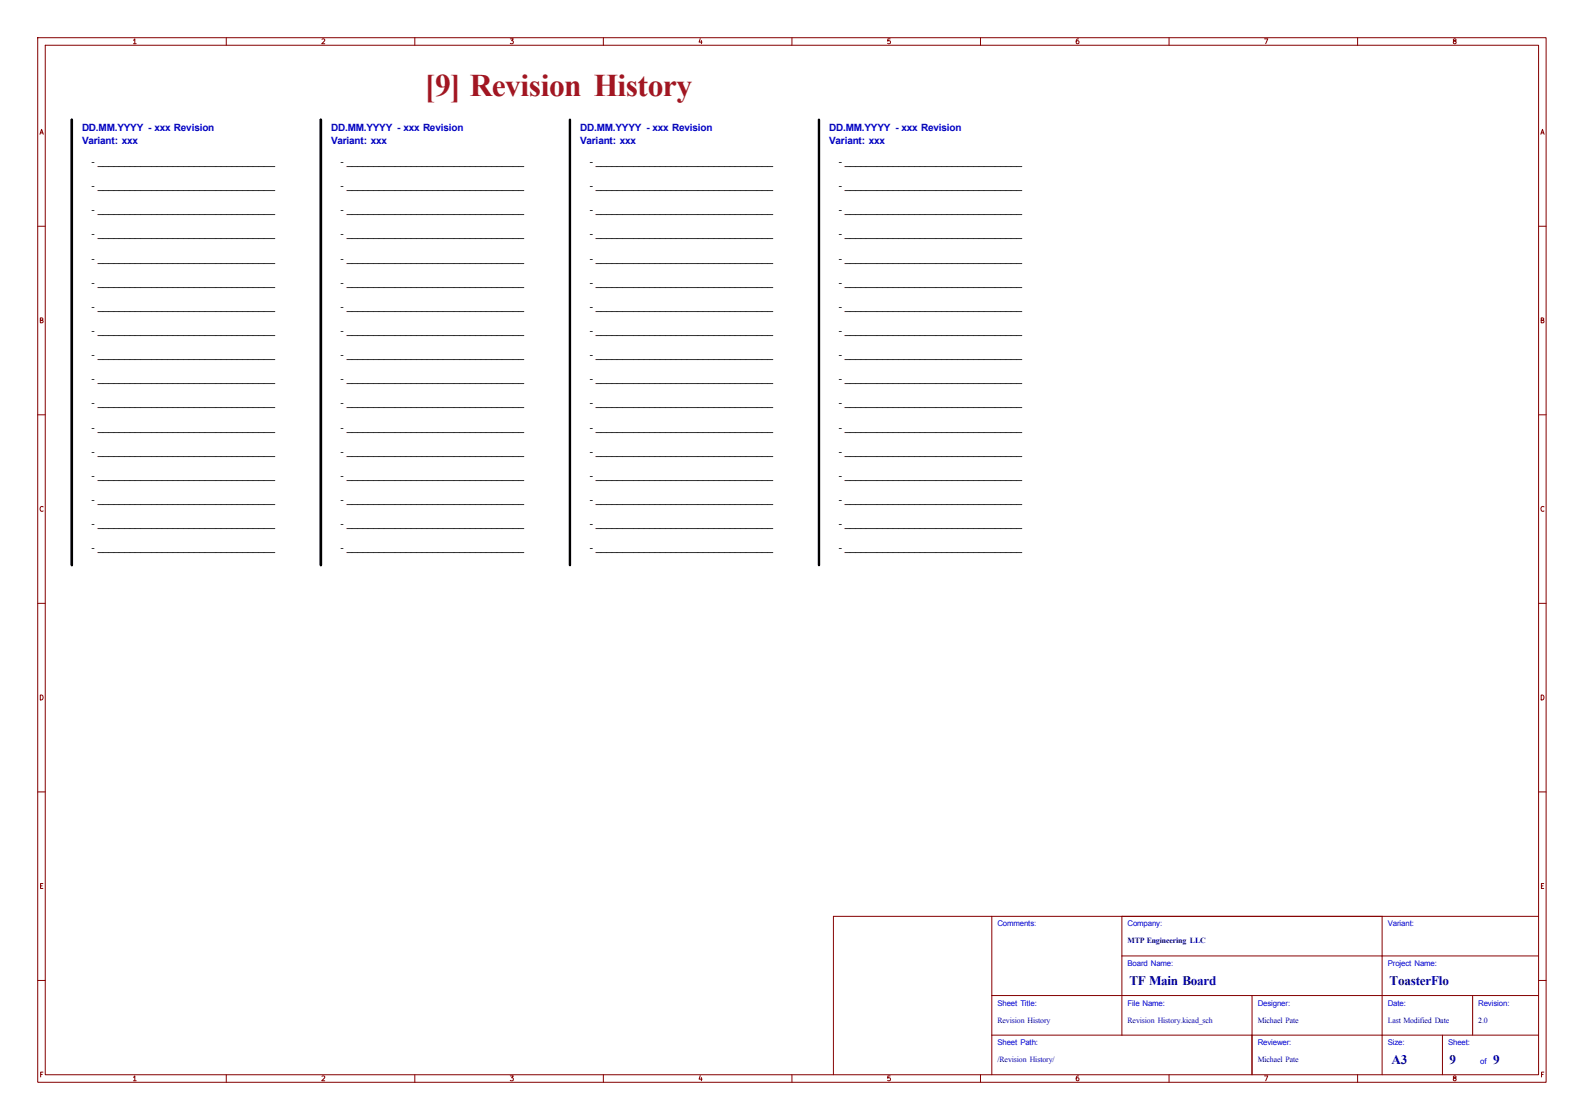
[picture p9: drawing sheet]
<svg xmlns="http://www.w3.org/2000/svg" width="297mm" height="210mm" viewBox="0 0 297 210" stroke-linecap="round" stroke-linejoin="round" font-family="sans-serif">
<defs><g id="words">
<text font-size="5.9" fill="#a21622" x="79.7" y="18">[9] Revision History</text>
<g font-size="2.5" fill="#00007f">
<text x="211.8" y="184.6">TF Main Board</text>
<text x="260.6" y="184.6">ToasterFlo</text>
<text x="260.9" y="199.5">A3</text>
<text x="271.8" y="199.5">9</text>
<text x="280" y="199.5">9</text>
</g>
<g font-size="1.9" fill="#0000c2">
<text x="15.4" y="24.7">DD.MM.YYYY - xxx Revision</text>
<text x="15.4" y="26.9">Variant: xxx</text>
<text x="62.1" y="24.7">DD.MM.YYYY - xxx Revision</text>
<text x="62.1" y="26.9">Variant: xxx</text>
<text x="108.8" y="24.7">DD.MM.YYYY - xxx Revision</text>
<text x="108.8" y="26.9">Variant: xxx</text>
<text x="155.5" y="24.7">DD.MM.YYYY - xxx Revision</text>
<text x="155.5" y="26.9">Variant: xxx</text>
</g>
<g font-size="1.9">
<text x="17.2" y="30.9">- _________________________________</text>
<text x="17.2" y="35.5">- _________________________________</text>
<text x="63.9" y="30.9">- _________________________________</text>
<text x="63.9" y="35.5">- _________________________________</text>
<text x="110.6" y="30.9">- _________________________________</text>
<text x="110.6" y="35.5">- _________________________________</text>
<text x="157.3" y="30.9">- _________________________________</text>
<text x="157.3" y="35.5">- _________________________________</text>
<text x="17.2" y="40">- _________________________________</text>
<text x="63.9" y="40">- _________________________________</text>
<text x="110.6" y="40">- _________________________________</text>
<text x="157.3" y="40">- _________________________________</text>
<text x="17.2" y="44.5">- _________________________________</text>
<text x="63.9" y="44.5">- _________________________________</text>
<text x="110.6" y="44.5">- _________________________________</text>
<text x="157.3" y="44.5">- _________________________________</text>
<text x="17.2" y="49">- _________________________________</text>
<text x="17.2" y="53.6">- _________________________________</text>
<text x="63.9" y="49">- _________________________________</text>
<text x="63.9" y="53.6">- _________________________________</text>
<text x="110.6" y="49">- _________________________________</text>
<text x="110.6" y="53.6">- _________________________________</text>
<text x="157.3" y="49">- _________________________________</text>
<text x="157.3" y="53.6">- _________________________________</text>
<text x="17.2" y="58.1">- _________________________________</text>
<text x="63.9" y="58.1">- _________________________________</text>
<text x="110.6" y="58.1">- _________________________________</text>
<text x="157.3" y="58.1">- _________________________________</text>
<text x="17.2" y="62.6">- _________________________________</text>
<text x="63.9" y="62.6">- _________________________________</text>
<text x="110.6" y="62.6">- _________________________________</text>
<text x="157.3" y="62.6">- _________________________________</text>
<text x="17.2" y="67.1">- _________________________________</text>
<text x="17.2" y="71.7">- _________________________________</text>
<text x="63.9" y="67.1">- _________________________________</text>
<text x="63.9" y="71.7">- _________________________________</text>
<text x="110.6" y="67.1">- _________________________________</text>
<text x="110.6" y="71.7">- _________________________________</text>
<text x="157.3" y="67.1">- _________________________________</text>
<text x="157.3" y="71.7">- _________________________________</text>
<text x="17.2" y="76.2">- _________________________________</text>
<text x="63.9" y="76.2">- _________________________________</text>
<text x="110.6" y="76.2">- _________________________________</text>
<text x="157.3" y="76.2">- _________________________________</text>
<text x="17.2" y="80.7">- _________________________________</text>
<text x="63.9" y="80.7">- _________________________________</text>
<text x="110.6" y="80.7">- _________________________________</text>
<text x="157.3" y="80.7">- _________________________________</text>
<text x="17.2" y="85.3">- _________________________________</text>
<text x="17.2" y="89.8">- _________________________________</text>
<text x="63.9" y="85.3">- _________________________________</text>
<text x="63.9" y="89.8">- _________________________________</text>
<text x="110.6" y="85.3">- _________________________________</text>
<text x="110.6" y="89.8">- _________________________________</text>
<text x="157.3" y="85.3">- _________________________________</text>
<text x="157.3" y="89.8">- _________________________________</text>
<text x="17.2" y="94.3">- _________________________________</text>
<text x="63.9" y="94.3">- _________________________________</text>
<text x="110.6" y="94.3">- _________________________________</text>
<text x="157.3" y="94.3">- _________________________________</text>
<text x="17.2" y="98.8">- _________________________________</text>
<text x="63.9" y="98.8">- _________________________________</text>
<text x="110.6" y="98.8">- _________________________________</text>
<text x="157.3" y="98.8">- _________________________________</text>
<text x="17.2" y="103.4">- _________________________________</text>
<text x="63.9" y="103.4">- _________________________________</text>
<text x="110.6" y="103.4">- _________________________________</text>
<text x="157.3" y="103.4">- _________________________________</text>
</g>
<g font-size="1.5" fill="#00f">
<text x="187" y="173.7">Comments:</text>
<text x="211.4" y="173.7">Company:</text>
<text x="260.2" y="173.7">Variant:</text>
<text x="211.4" y="181.1">Board Name:</text>
<text x="260.2" y="181.1">Project Name:</text>
<text x="187" y="188.6">Sheet Title:</text>
<text x="211.4" y="188.6">File Name:</text>
<text x="235.8" y="188.6">Designer:</text>
<text x="260.2" y="188.6">Date:</text>
<text x="277.2" y="188.6">Revision:</text>
<text x="187" y="196">Sheet Path:</text>
<text x="235.8" y="196">Reviewer:</text>
<text x="260.2" y="196">Size:</text>
<text x="271.5" y="196">Sheet:</text>
<text x="277.5" y="199.5">of</text>
</g>
<g font-size="1.5" fill="#00007f">
<text x="211.4" y="176.9">MTP Engineering LLC</text>
<text x="187" y="191.7">Revision History</text>
<text x="211.4" y="191.7">Revision History.kicad_sch</text>
<text x="235.8" y="191.7">Michael Pate</text>
<text x="260.2" y="191.7">Last Modified Date</text>
<text x="277.2" y="191.7">2.0</text>
<text x="187" y="199.2">/Revision History/</text>
<text x="235.8" y="199.2">Michael Pate</text>
</g>
<g font-size=".9" fill="#840000">
<text x="24.7" y="8.5">1</text>
<text x="60.1" y="8.5">2</text>
<text x="95.5" y="8.5">3</text>
<text x="130.8" y="8.5">4</text>
<text x="166.2" y="8.5">5</text>
<text x="201.5" y="8.5">6</text>
<text x="236.9" y="8.5">7</text>
<text x="272.2" y="8.5">8</text>
<text x="7.3" y="25.5">A</text>
<text x="288.7" y="25.5">A</text>
<text x="7.2" y="60.8">B</text>
<text x="288.7" y="60.8">B</text>
<text x="7.2" y="96.2">C</text>
<text x="288.7" y="96.2">C</text>
<text x="7.2" y="131.5">D</text>
<text x="288.7" y="131.5">D</text>
<text x="7.3" y="166.9">E</text>
<text x="288.7" y="166.9">E</text>
<text x="7.3" y="202.2">F</text>
<text x="24.7" y="202.9">1</text>
<text x="60.1" y="202.9">2</text>
<text x="95.5" y="202.9">3</text>
<text x="130.8" y="202.9">4</text>
<text x="166.2" y="202.9">5</text>
<text x="201.5" y="202.9">6</text>
<text x="236.9" y="202.9">7</text>
<text x="272.2" y="202.9">8</text>
<text x="288.7" y="202.2">F</text>
</g>
</g></defs>
<g fill="none" stroke="#840000" stroke-width=".19">
<path d="M7.1 7.1h282.8v195.8h-282.8zM8.5 8.5h280v193h-280zM42.4 7.1v1.4M77.8 7.1v1.4M113.1 7.1v1.4M148.5 7.1v1.4M183.8 7.1v1.4M219.2 7.1v1.4M254.6 7.1v1.4M7.1 42.4h1.4M288.5 42.4h1.4M7.1 77.8h1.4"/>
<path d="M288.5 77.8h1.4M7.1 113.1h1.4M288.5 113.1h1.4M7.1 148.5h1.4M288.5 148.5h1.4M186 171.8v29.7M210.4 179.2h78.1M210.4 171.8v22.3M259.1 171.8v29.7M288.5 171.8h-132.2v29.7M7.1 183.8h1.4M186 194.1h102.5"/>
<path d="M186 186.7h102.5M234.8 186.7v14.8M270.5 194.1v7.4M276.1 186.7v7.4M288.5 183.8h1.4M42.4 201.5v1.4M77.8 201.5v1.4M113.1 201.5v1.4M148.5 201.5v1.4M183.8 201.5v1.4M219.2 201.5v1.4M254.6 201.5v1.4"/>
</g>
<path d="M13.5 22.5v83.5M60.2 22.5v83.5M106.9 22.5v83.5M153.6 22.5v83.5" fill="none" stroke="#000" stroke-width=".45"/>
<use href="#words"/>
</svg>
